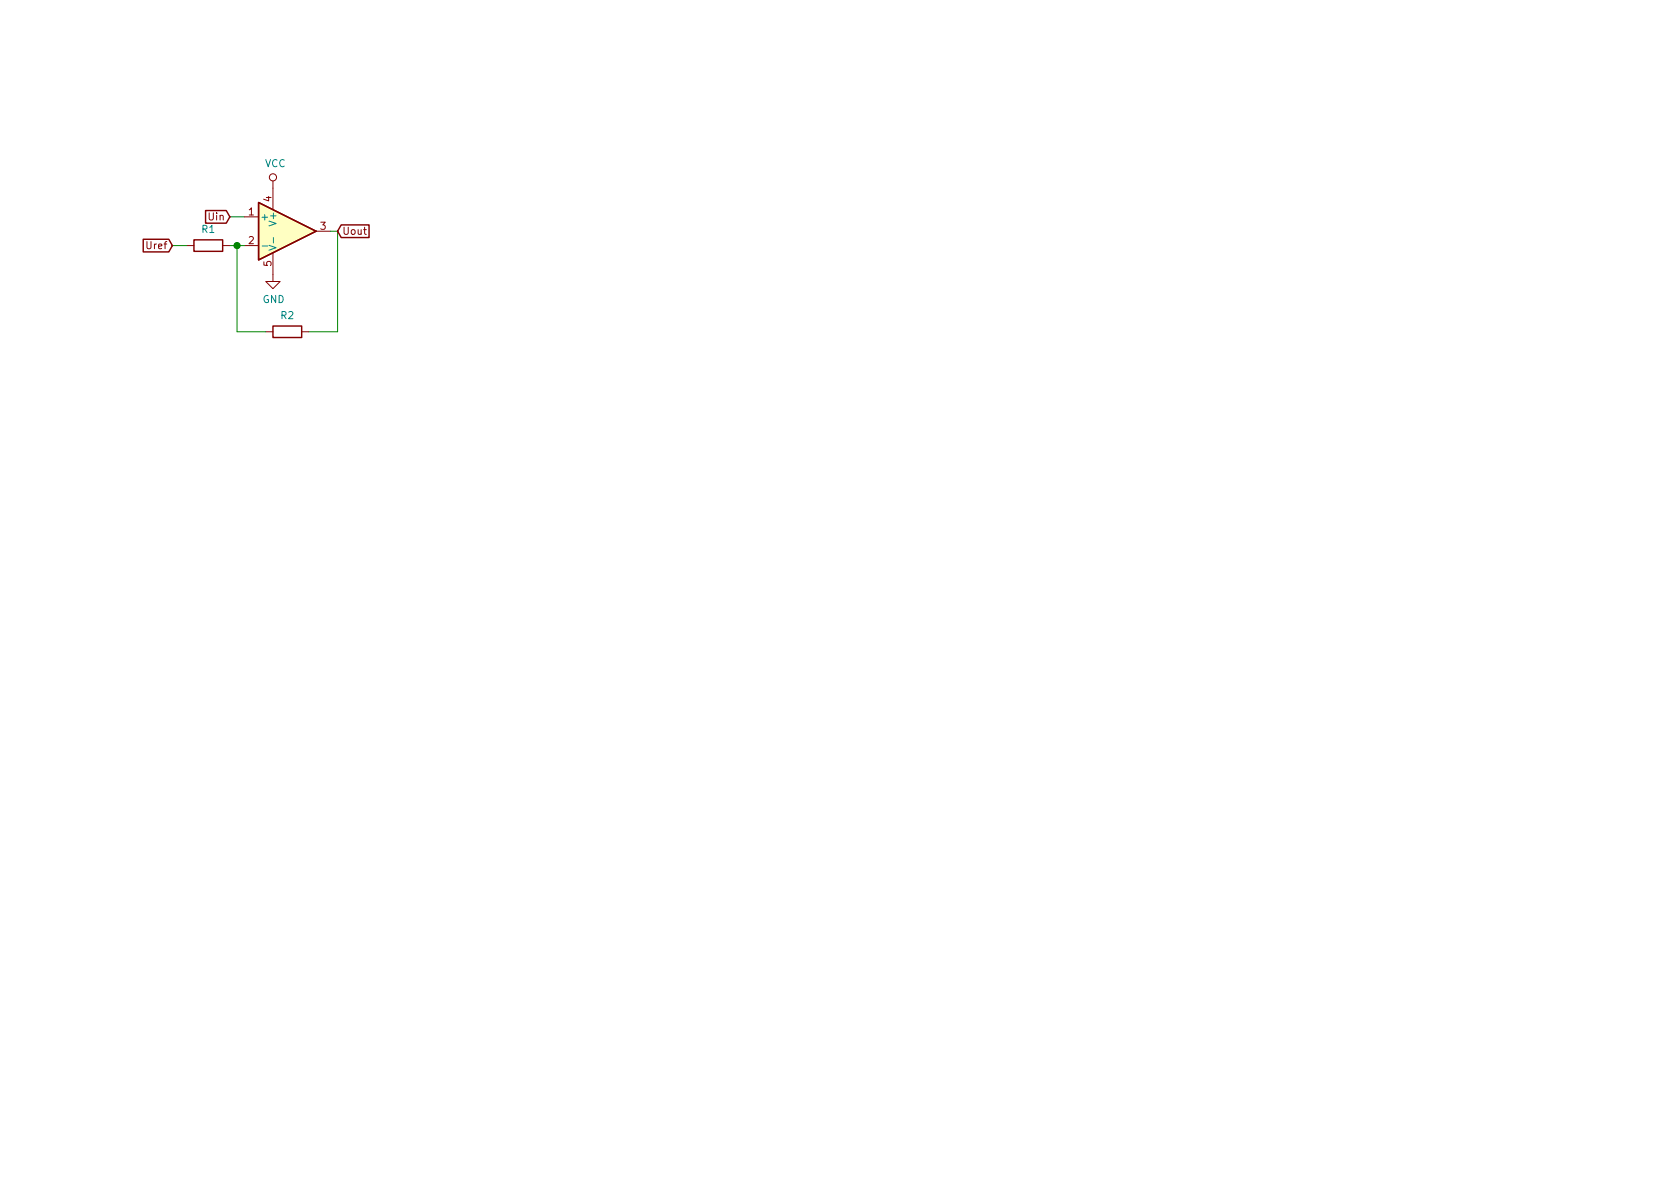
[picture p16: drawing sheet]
EESchema Schematic File Version 4
EELAYER 30 0
EELAYER END
$Descr A4 11693 8268
encoding utf-8
Sheet 16 25
Title ""
Date ""
Rev ""
Comp ""
Comment1 ""
Comment2 ""
Comment3 ""
Comment4 ""
$EndDescr
$Comp
L pspice:OPAMP U?
U 1 1
P 2000 1600
F 0 "U?" H 2344 1646 50  0001 L CNN
F 1 "OPAMP" H 2344 1555 50  0001 L CNN
F 2 "" H 2000 1600 50  0001 C CNN
F 3 "~" H 2000 1600 50  0001 C CNN
	1    2000 1600
	1    0    0    -1  
$EndComp
Wire Wire Line
	1700 1500 1600 1500
Text GLabel 1600 1500 0    50   Input ~ 0
Uin
$Comp
L power:GND #PWR?
U 1 1
P 1900 1900
F 0 "#PWR?" H 1900 1650 50  0001 C CNN
F 1 "GND" H 1905 1727 50  0000 C CNN
F 2 "" H 1900 1900 50  0001 C CNN
F 3 "" H 1900 1900 50  0001 C CNN
	1    1900 1900
	1    0    0    -1  
$EndComp
$Comp
L power:VCC #PWR?
U 1 1
P 1900 1300
F 0 "#PWR?" H 1900 1150 50  0001 C CNN
F 1 "VCC" H 1917 1473 50  0000 C CNN
F 2 "" H 1900 1300 50  0001 C CNN
F 3 "" H 1900 1300 50  0001 C CNN
	1    1900 1300
	1    0    0    -1  
$EndComp
Wire Wire Line
	1700 1700 1650 1700
$Comp
L Device:R R?
U 1 1
P 1450 1700
F 0 "R?" V 1243 1700 50  0001 C CNN
F 1 "R1" V 1335 1700 50  0000 C CNN
F 2 "" V 1380 1700 50  0001 C CNN
F 3 "~" H 1450 1700 50  0001 C CNN
	1    1450 1700
	0    1    1    0   
$EndComp
Wire Wire Line
	1300 1700 1200 1700
Text GLabel 1200 1700 0    50   Input ~ 0
Uref
Wire Wire Line
	1650 1700 1650 2300
Connection ~ 1650 1700
Wire Wire Line
	1650 1700 1600 1700
$Comp
L Device:R R?
U 1 1
P 2000 2300
F 0 "R?" V 1793 2300 50  0001 C CNN
F 1 "R2" V 1885 2300 50  0000 C CNN
F 2 "" V 1930 2300 50  0001 C CNN
F 3 "~" H 2000 2300 50  0001 C CNN
	1    2000 2300
	0    1    1    0   
$EndComp
Wire Wire Line
	1650 2300 1850 2300
Wire Wire Line
	2150 2300 2350 2300
Wire Wire Line
	2350 2300 2350 1600
Wire Wire Line
	2350 1600 2300 1600
Text GLabel 2350 1600 2    50   Input ~ 0
Uout
$EndSCHEMATC
